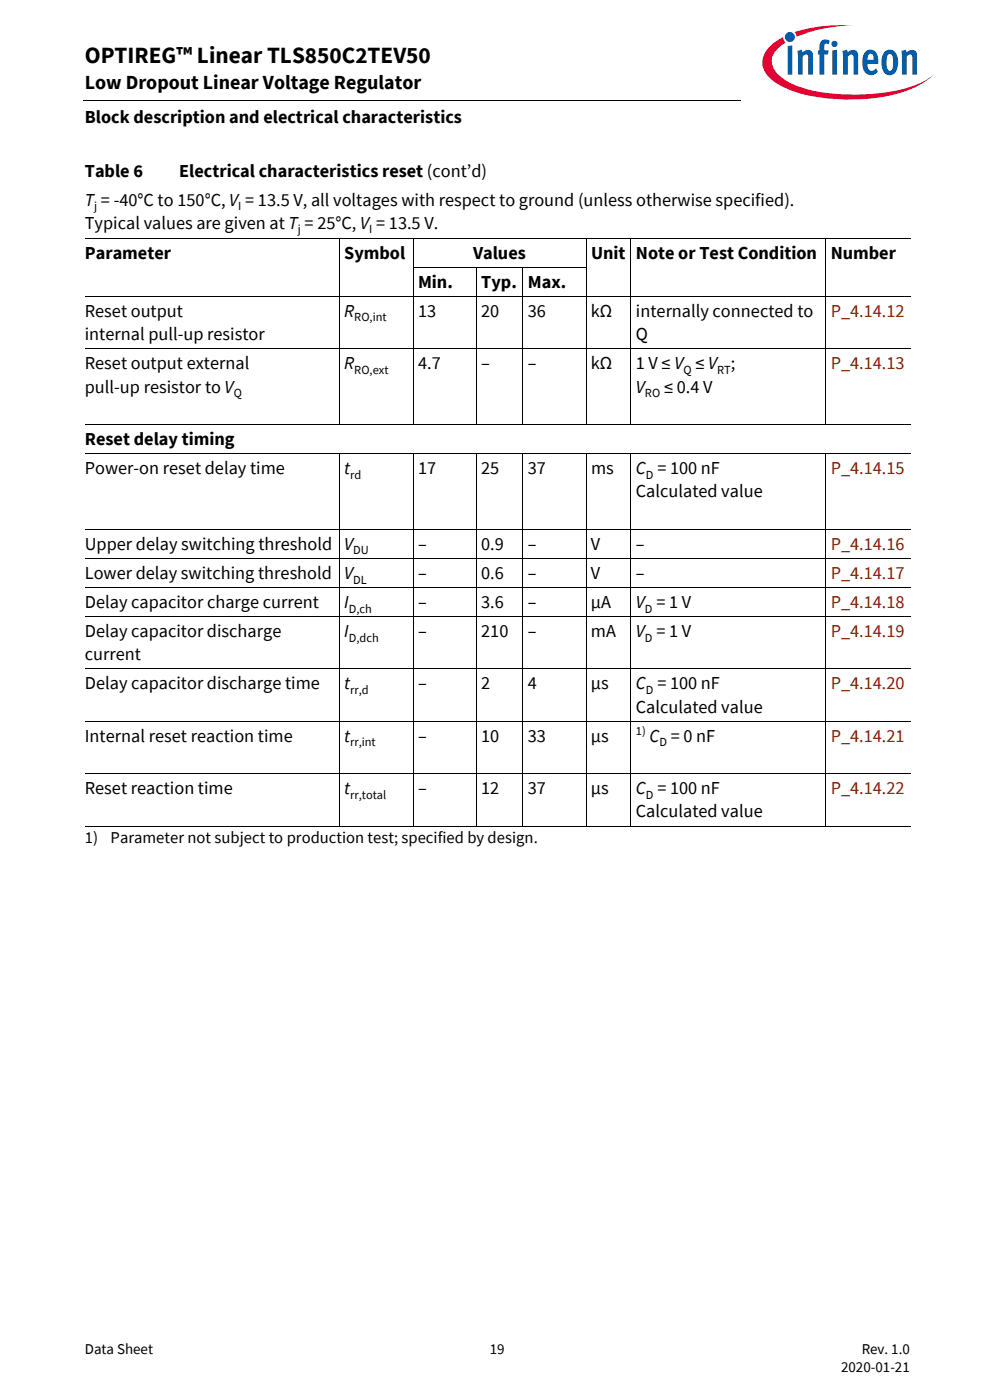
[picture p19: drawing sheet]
<svg xmlns="http://www.w3.org/2000/svg" width="210mm" height="297mm" viewBox="0 0 210 297" stroke-linecap="round" stroke-linejoin="round" font-family="sans-serif">
<defs><g id="words">
<text font-size="4.9" x="18" y="13.4">OPTIREG™ Linear TLS850C2TEV50</text>
<text font-size="4.2" x="18" y="19">Low Dropout Linear Voltage Regulator</text>
<g font-size="3.9">
<text x="18" y="26.2">Block description and electrical characteristics</text>
<text x="18" y="37.6">Table 6</text>
<text x="38" y="37.6">Electrical characteristics reset (cont’d)</text>
<text x="18" y="43.6">T = -40°C to 150°C, V = 13.5 V, all voltages with respect to ground (unless otherwise specified).</text>
<text x="18" y="48.5">Typical values are given at T = 25°C, V = 13.5 V.</text>
<text x="18" y="54.9">Parameter</text>
<text x="73" y="54.9">Symbol</text>
<text x="100.3" y="54.9">Values</text>
<text x="125.4" y="54.9">Unit Note or Test Condition</text>
<text x="176.2" y="54.9">Number</text>
<text x="88.7" y="61.1">Min.</text>
<text x="102.1" y="61.1">Typ. Max.</text>
<text x="18" y="67.3">Reset output</text>
<text x="73" y="67.3">R</text>
<text x="88.7" y="67.2">13</text>
<text x="102.1" y="67.2">20</text>
<text x="112" y="67.2">36</text>
<text x="125.3" y="67.2">kΩ</text>
<text x="134.9" y="67.2">internally connected to</text>
<text x="18" y="72.2">internal pull-up resistor</text>
<text x="134.9" y="72.2">Q</text>
<text x="18" y="78.4">Reset output external</text>
<text x="18" y="83.3">pull-up resistor to V</text>
<text x="73" y="78.4">R</text>
<text x="88.7" y="78.4">4.7</text>
<text x="102.1" y="78.4">–</text>
<text x="112" y="78.4">–</text>
<text x="125.3" y="78.4">kΩ</text>
<text x="134.9" y="78.4">1 V ≤ V ≤ V ;</text>
<text x="134.9" y="83.3">V</text>
<text x="140.8" y="83.3">≤ 0.4 V</text>
<text x="18" y="94.4">Reset delay timing</text>
<text x="18" y="100.6">Power-on reset delay time</text>
<text x="73" y="100.6">t</text>
<text x="88.7" y="100.6">17</text>
<text x="102.1" y="100.6">25</text>
<text x="112" y="100.6">37</text>
<text x="125.4" y="100.6">ms</text>
<text x="134.9" y="100.6">C = 100 nF</text>
<text x="134.9" y="105.5">Calculated value</text>
<text x="18" y="116.6">Upper delay switching threshold</text>
<text x="73" y="116.6">V</text>
<text x="88.7" y="116.6">–</text>
<text x="102.1" y="116.6">0.9</text>
<text x="112" y="116.6">–</text>
<text x="125.3" y="116.6">V</text>
<text x="134.9" y="116.6">–</text>
<text x="18" y="122.8">Lower delay switching threshold</text>
<text x="73" y="122.8">V</text>
<text x="88.7" y="122.8">–</text>
<text x="102.1" y="122.8">0.6</text>
<text x="112" y="122.8">–</text>
<text x="125.3" y="122.8">V</text>
<text x="134.9" y="122.8">–</text>
<text x="18" y="129">Delay capacitor charge current</text>
<text x="73" y="129">I</text>
<text x="88.7" y="129">–</text>
<text x="102.1" y="129">3.6</text>
<text x="112" y="129">–</text>
<text x="125.3" y="129">µA</text>
<text x="134.9" y="129">V = 1 V</text>
<text x="18" y="135.2">Delay capacitor discharge</text>
<text x="73" y="135.2">I</text>
<text x="88.7" y="135.2">–</text>
<text x="102.1" y="135.2">210</text>
<text x="112" y="135.2">–</text>
<text x="125.4" y="135.2">mA</text>
<text x="134.9" y="135.2">V = 1 V</text>
<text x="18" y="140.1">current</text>
<text x="18" y="146.3">Delay capacitor discharge time</text>
<text x="73" y="146.3">t</text>
<text x="88.7" y="146.3">–</text>
<text x="102.1" y="146.3">2</text>
<text x="112" y="146.3">4</text>
<text x="125.3" y="146.3">µs</text>
<text x="134.9" y="146.3">C = 100 nF</text>
<text x="134.9" y="151.2">Calculated value</text>
<text x="18" y="157.4">Internal reset reaction time</text>
<text x="73" y="157.4">t</text>
<text x="88.7" y="157.4">–</text>
<text x="102.1" y="157.4">10</text>
<text x="112" y="157.4">33</text>
<text x="125.3" y="157.4">µs</text>
<text x="137.8" y="157.4">C = 0 nF</text>
<text x="18" y="168.5">Reset reaction time</text>
<text x="73" y="168.5">t</text>
<text x="88.7" y="168.5">–</text>
<text x="102.1" y="168.5">12</text>
<text x="112" y="168.5">37</text>
<text x="125.3" y="168.5">µs</text>
<text x="134.9" y="173.4">Calculated value</text>
<text x="134.9" y="168.5">C = 100 nF</text>
</g>
<g font-size="3.9" fill="#802600">
<text x="176.2" y="67.2">P_4.14.12</text>
<text x="176.2" y="78.4">P_4.14.13</text>
<text x="176.2" y="100.6">P_4.14.15</text>
<text x="176.2" y="116.6">P_4.14.16</text>
<text x="176.2" y="122.8">P_4.14.17</text>
<text x="176.2" y="129">P_4.14.18</text>
<text x="176.2" y="135.2">P_4.14.19</text>
<text x="176.2" y="146.3">P_4.14.20</text>
<text x="176.2" y="157.4">P_4.14.21</text>
<text x="176.2" y="168.5">P_4.14.22</text>
</g>
<g font-size="3.5">
<text x="18" y="178.8">1)</text>
<text x="23.5" y="178.8">Parameter not subject to production test; specified by design.</text>
</g>
<g font-size="3.2">
<text x="18" y="287.3">Data Sheet</text>
<text x="103.9" y="287.3">19</text>
<text x="182.8" y="287.3">Rev. 1.0</text>
<text x="178.4" y="291.2">2020-01-21</text>
</g>
<g font-size="2.6">
<text x="20" y="44.6">j</text>
<text x="50.5" y="44.6">I</text>
<text x="63.2" y="49.5">j</text>
<text x="78.3" y="49.5">I</text>
<text x="75.1" y="68.2">RO,int</text>
<text x="75.1" y="79.3">RO,ext</text>
<text x="145" y="79.3">Q</text>
<text x="152.1" y="79.3">RT</text>
<text x="49.6" y="84.3">Q</text>
<text x="136.8" y="84.3">RO</text>
<text x="74.3" y="101.5">rd</text>
<text x="137" y="101.5">D</text>
<text x="74.9" y="117.6">DU</text>
<text x="74.9" y="123.8">DL</text>
<text x="74" y="129.9">D,ch</text>
<text x="136.8" y="129.9">D</text>
<text x="74" y="136.1">D,dch</text>
<text x="136.8" y="136.1">D</text>
<text x="74.3" y="147.2">rr,d</text>
<text x="137" y="147.2">D</text>
<text x="134.9" y="155.8">1)</text>
<text x="74.3" y="158.4">rr,int</text>
<text x="139.9" y="158.4">D</text>
<text x="74.3" y="169.5">rr,total</text>
<text x="137" y="169.5">D</text>
</g>
</g></defs>
<path d="M17.7 21.3l.1 .1z" fill="#000"/>
<path d="M17.8 21.4h140.5" fill="none" stroke="#000" stroke-width=".21"/>
<path d="M157.3 5.1h42.7v21.5h-42.7z" fill="#fff"/>
<path d="M168.6 6.8l.4 1 1.4-.5a31.9 31.9 0 0 1 10.7-1.9 32.2 32.2 0 0 0-12.5 1.4zM163.4 9.8a4.3 4.3 0 0 0 0 6.9 21.8 21.8 0 0 0 11.7 4.1 38.5 38.5 0 0 0 18.7-2.1 14.3 14.3 0 0 0 4.2-2.8 18.4 18.4 0 0 1-8.8 3.5 40.4 40.4 0 0 1-20.2-1.2l-1.6-.7a6.4 6.4 0 0 1-3.7-4.4 5.1 5.1 0 0 1 2.9-4.1l-.3-.3-.2-.8-1 .5z" fill-rule="evenodd" fill="#e30034"/>
<path d="M166.5 7.8a1.06 1.06 0 0 0 2.1 0 1.06 1.06 0 0 0-2.1 0zM167.1 9.8v6h.9v-6.2zM169.1 10.8l.2 1.3v3.7h.9v-3.8l.7-.4h.3l.2 .3v3.9h1v-3.9a1.21 1.21 0 0 0-.8-1.3 1.21 1.21 0 0 0-1.4 .5l-.1-.6zM174.3 8.6a2.41 2.41 0 0 0-.5 2.1h-.3v.9h.3v4.2h1v-4.2h.8l.2-.9h-1v-.9a.49 .49 0 0 1 .3-.6 .49 .49 0 0 1 .6 .2l.3-.7a1.45 1.45 0 0 0-1.7-.1zM176.5 10.7v5.1h1v-5.2zM176.3 9.3a.7 .7 0 0 0 1.4 0 .7 .7 0 0 0-1.4 0zM178.7 10.8l.1 5h1v-3.8a.64 .64 0 0 1 .5-.5 .64 .64 0 0 1 .7 .4v3.9h1v-3.9a1.22 1.22 0 0 0-.8-1.3 1.22 1.22 0 0 0-1.4 .5l-.2-.6zM183.7 10.8a3.9 3.9 0 0 0-.1 4.7 1.76 1.76 0 0 0 2.6-.3l-.4-.7a.99 .99 0 0 1-1.6 .1l-.2-1.1h2.3v-.2a2.3 2.3 0 0 0-1.5-2.8h-.5zM184.2 11.7a.65 .65 0 0 1 .9-.2 .65 .65 0 0 1 .2 .9v.3h-1.3zM187.7 10.9a3.9 3.9 0 0 0 .1 4.8 1.68 1.68 0 0 0 2.6-1.5 3.8 3.8 0 0 0-.7-3.3 1.59 1.59 0 0 0-2 0zM188.4 11.6l.2-.1a.86 .86 0 0 1 .8 1.2v.7a1.26 1.26 0 0 1-.6 1.7 2.12 2.12 0 0 1-.7-2.4l.1-.9zM191.2 10.8l.1 5h1v-3.8l.7-.4h.3l.2 .3v3.9h1v-4.2a1.08 1.08 0 0 0-.6-1 1.08 1.08 0 0 0-1.3 .2l-.4 .3v-.6z" fill-rule="evenodd" fill="#005da9"/>
<g fill="none" stroke="#000" stroke-width=".21">
<path d="M18 50.6h175.1M72 50.5v39.6M87.5 56.7h36.9M87.6 50.5v39.6M101 56.7v33.4M110.9 56.7v33.4M124.3 50.5v39.6M133.8 50.5v39.6M175.1 50.5v39.6M18 62.9h175.1M18 74h175.1M18 90.1h175.1"/>
<path d="M18 96.2h175.1M72 96.2v79.1M87.6 96.2v79.1M101 96.2v79.1M110.9 96.2v79.1M124.3 96.2v79.1M133.8 96.2v79.1M175.1 96.2v79.1M18 112.3h175.1M18 118.5h175.1M18 124.6h175.1M18 130.8h175.1"/>
<path d="M18 141.9h175.1M18 153h175.1M18 164.2h175.1M18 175.3h175.1"/>
</g>
<use href="#words"/>
</svg>
